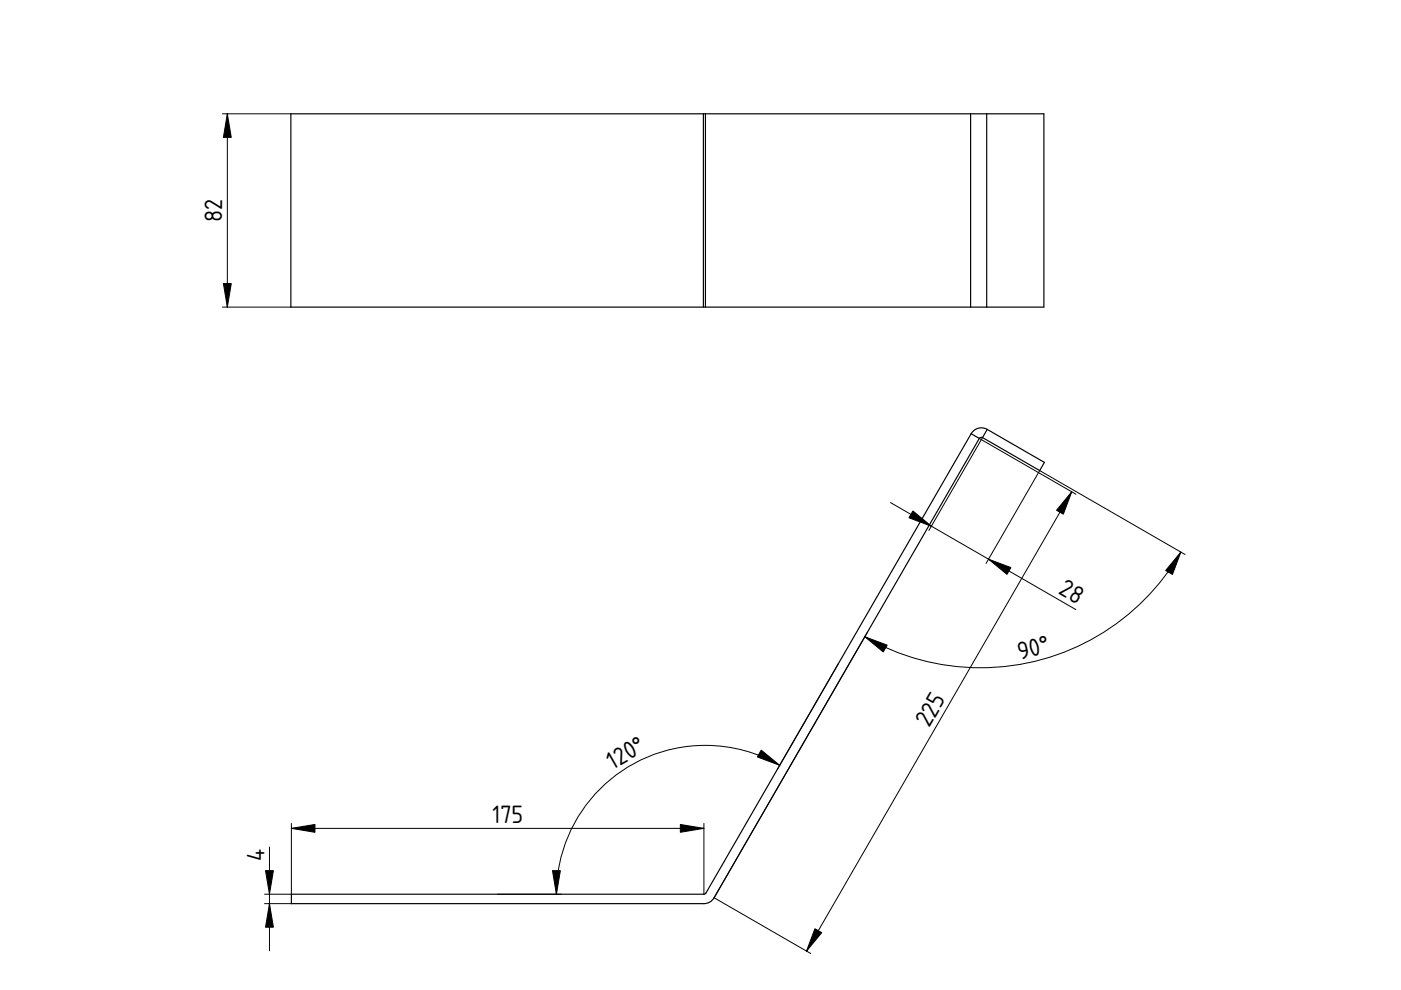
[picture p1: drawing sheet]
<svg xmlns="http://www.w3.org/2000/svg" width="297mm" height="210mm" viewBox="0 0 297 210" stroke-linecap="round" stroke-linejoin="round" font-family="sans-serif">
<defs><g id="words">
<g font-size="5">
<text x="47.1" y="47" transform="rotate(-90 47.1 47)">82</text>
<text x="224.2" y="125.8" transform="rotate(30 224.2 125.8)">28</text>
<text x="216.2" y="139.9" transform="rotate(-14 216.2 139.9)">90°</text>
<text x="197" y="154.4" transform="rotate(-60 197 154.4)">2</text>
<text x="199.4" y="150.4" transform="rotate(-60 199.4 150.4)">5</text>
<text x="129.9" y="163.2" transform="rotate(-30 129.9 163.2)">120°</text>
<text x="104.4" y="174.6">175</text>
<text x="56" y="182.5" transform="rotate(-90 56 182.5)">4</text>
</g>
</g></defs>
<path d="M61.7 24.1h159.6v41h-159.6zM149.1 24.1v41M149.6 24.1v41M205.8 24.1v41M209.2 24.1v41M205.9 92l-56.3 97.5-.4 .1h-87.4v2h87.4a2.5 2.5 0 0 0 2.2-1.3l56.2-97.3M205.9 92l1.7 1M208.3 92.8l-.2-.1-.5 .3M209.3 91a2.5 2.5 0 0 0-3.4 1M209.3 91l12.1 7-1 1.8-12.1-7M209.3 91l-1 1.8" fill="none" stroke="#000" stroke-width=".25"/>
<g fill="none" stroke="#000" stroke-width=".21">
<path d="M47.2 24.1h14.5M48.2 24.1v41M47.2 65.1h14.5M207.6 93l20.5 11.8M208.3 92.8l-11.4 19.7M188.8 106.6l39.3 22.7M227.2 104.3l-56.2 97.4M250.4 117.1a49.1 49.1 0 0 1-67.1 17.9M251.3 117.6l-30.9-17.8-11.3 19.7M183.9 134.1l-32.5 56.2 20.5 11.9M177.8 140.7l-13 22.5M57.1 179.6v22"/>
<path d="M61.8 174.6v15h-5.7M61.8 175.6h87.4M149.2 174.6v15M165.3 162.3a31.6 31.6 0 0 0-47.3 27.3M56.1 191.6h5.7M105.5 189.6h13.5"/>
</g>
<g fill="#000" stroke="#000" stroke-width=".21">
<path d="M48.2 24.1l.8 5h-1.6zM47.4 60.1h1.6l-.8 5zM193.6 108.3l3.9 3.3-4.8-1.8zM209.6 118.6l4.7 1.7-.8 1.5zM227.2 104.3l-1.8 4.7-1.4-.8zM250.4 117.1l-1.8 4.7-1.5-.8zM183.4 135l4.7 1.8-.8 1.4zM61.8 175.6l5-.8v1.7zM144.2 174.8l5 .8-5 .9zM161.4 159l3.9 3.3-4.7-1.8zM56.3 184.6h1.7l-.9 5zM57.1 191.6l.9 5h-1.7z"/>
<path d="M117.1 184.6h1.7l-.8 5zM172.8 196.9l1.4 .8-3.2 4z"/>
</g>
<use href="#words"/>
</svg>
